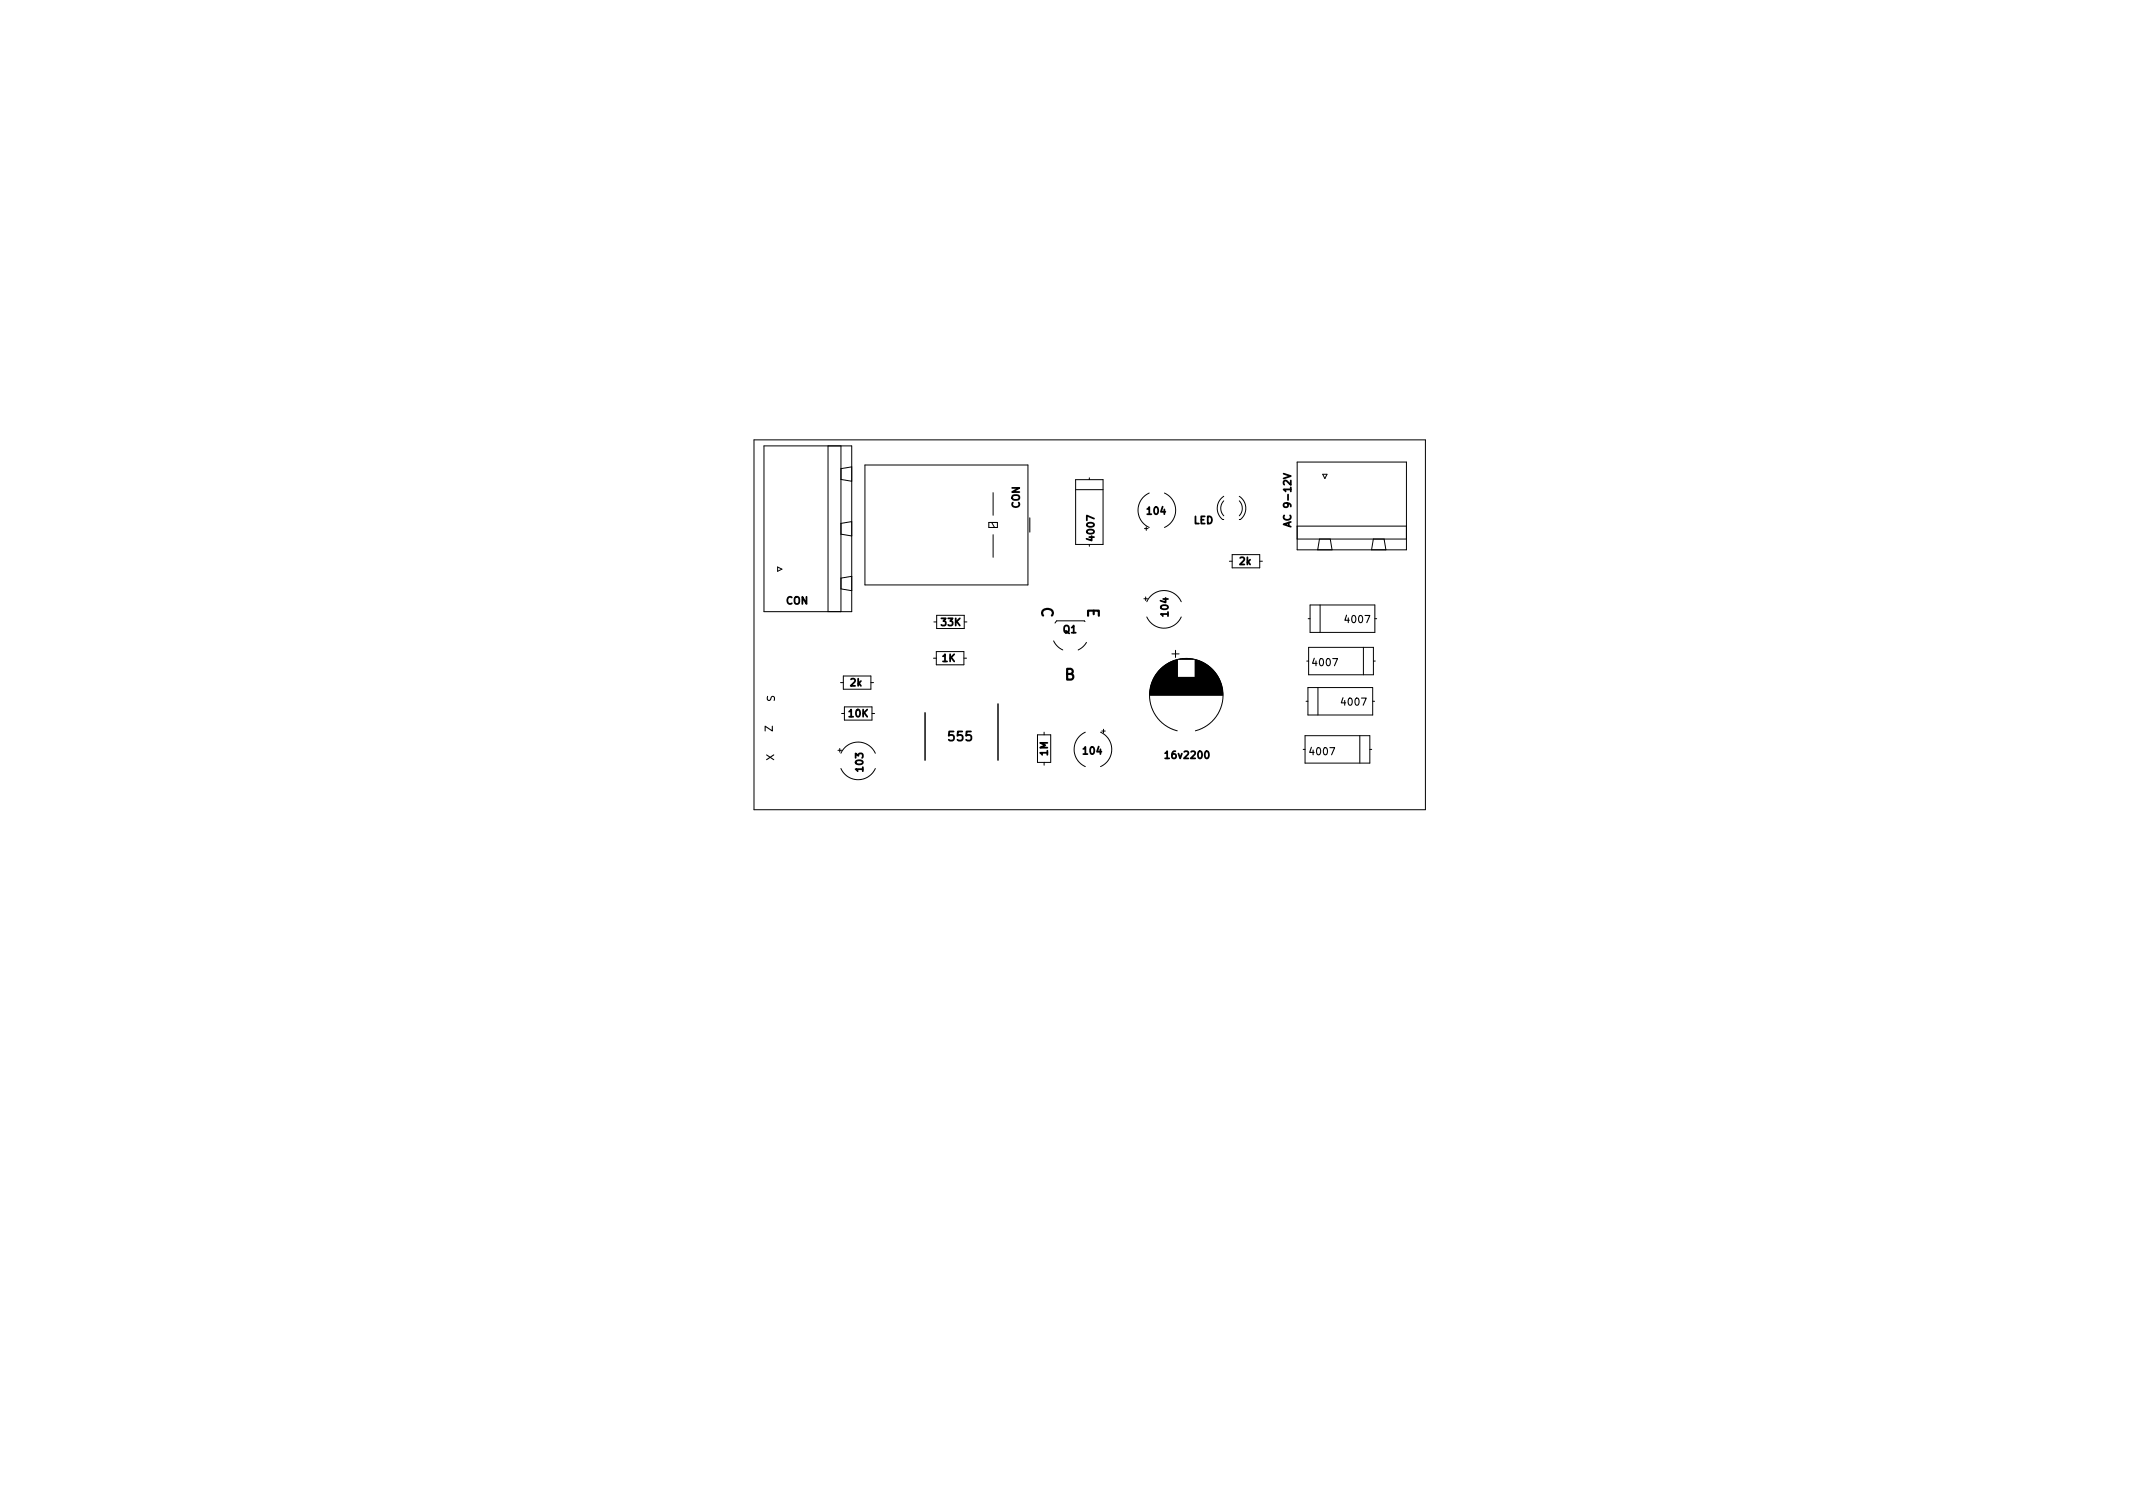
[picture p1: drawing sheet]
<svg xmlns="http://www.w3.org/2000/svg" width="297mm" height="210mm" viewBox="0 0 297 210" stroke-linecap="round" stroke-linejoin="round" font-family="sans-serif">
<defs><g id="words">
<g font-size="2.1">
<text x="145" y="84.5" transform="rotate(90 145 84.5)">C</text>
<text x="151.5" y="84.7" transform="rotate(90 151.5 84.7)">E</text>
<text x="148.2" y="94.7">B</text>
</g>
<text font-size="1.8" x="132.2" y="103.2">555</text>
<g font-size="1.4">
<text x="142" y="70.8" transform="rotate(-90 142 70.8)">CON</text>
<text x="159.8" y="71.6">104</text>
<text x="152.4" y="75.1" transform="rotate(-90 152.4 75.1)">4007</text>
<text x="166.2" y="72.9">LED</text>
<text x="179.8" y="72.7" transform="rotate(-90 179.8 72.7)">AC 9-12V</text>
<text x="172.6" y="78.6">2k</text>
<text x="109.5" y="84.1">CON</text>
<text x="131.1" y="87.1">33K</text>
<text x="148.1" y="88.1">Q1</text>
<text x="162.7" y="85.7" transform="rotate(-90 162.7 85.7)">104</text>
<text x="187.5" y="86.7">4007</text>
<text x="118.4" y="95.5">2k</text>
<text x="131.2" y="92.1">1K</text>
<text x="183" y="92.7">4007</text>
<text x="107.6" y="101.9" transform="rotate(-90 107.6 101.9)">Z</text>
<text x="107.9" y="97.7" transform="rotate(-90 107.9 97.7)">S</text>
<text x="118.2" y="99.8">10K</text>
<text x="187" y="98.2">4007</text>
<text x="107.8" y="105.9" transform="rotate(-90 107.8 105.9)">X</text>
<text x="120.2" y="107.3" transform="rotate(-90 120.2 107.3)">103</text>
<text x="145.9" y="105.2" transform="rotate(-90 145.9 105.2)">1M</text>
<text x="150.9" y="105">104</text>
<text x="162.6" y="105.6">16v2200</text>
<text x="182.6" y="105.1">4007</text>
</g>
</g></defs>
<g fill="none" stroke="#000" stroke-width=".14">
<path d="M105 61.2h93.5v51.5h-93.5zM106.4 62.1h12.2v23.1h-12.2zM108.3 78.9l.6 .3-.6 .3zM115.3 62.1v23.1M117.1 66.8l1.5 .2M117.1 62.1v23.1M117.1 74.4l1.5 .2M118.6 65l-1.5 .3M118.6 72.6l-1.5 .3M120.5 64.7h22.7v16.7h-22.7zM137.7 72.7h1.2v.7h-1.2zM138.1 72.7l.4 .7"/>
<path d="M138.3 68.6v3.1M138.3 74.4v3.2M143.4 72.1v2M149.8 68.2h3.8M149.8 66.8h3.8v9h-3.8zM151.7 66.5v.3M151.7 75.8v.3M159.4 73.6h.5M159.6 73.4v.5M160 68.7a2.62 2.62 0 0 0-1.5 2.3 2.62 2.62 0 0 0 1.5 2.4M162.2 68.7a2.62 2.62 0 0 1 1.5 2.3 2.62 2.62 0 0 1-1.5 2.4M170.4 69.7a1.5 1.5 0 0 0 0 2.1"/>
<path d="M170.4 69.1a1.99 1.99 0 0 0-.1 3.2h.1M171.2 78.1h.4M171.6 77.2h3.8v1.9h-3.8zM172.6 69.1a1.99 1.99 0 0 1 .1 3.2h-.1M172.6 69.7a1.5 1.5 0 0 1 0 2.1M175.4 78.1h.4M180.6 75.1h15.3M180.6 64.3h15.3v12.3h-15.3zM180.6 73.3h15.3M183.7 75.1l-.2 1.5M184.2 66h.6l-.3 .6zM185.3 75.1l.2 1.5"/>
<path d="M191.3 75.1l-.3 1.5M192.7 75.1l.3 1.5M117.1 95h.3M117.1 82l1.5 .2M117.2 99.3h.4M117.4 94.1h3.9v1.9h-3.9zM117.6 98.4h3.8v1.9h-3.8zM118.6 80.2l-1.5 .3M121.3 95h.3M121.4 99.3h.4M130 91.6h.4M130.1 86.6h.3"/>
<path d="M130.4 90.7h3.8v1.9h-3.8zM130.4 85.7h3.9v1.8h-3.9zM134.2 91.6h.4M134.3 86.6h.3M146.7 89.2a2.58 2.58 0 0 0 1.3 1.3M151 86.4h-3.8l-.3 .4M151.3 89.4l-.6 .7-.5 .4M159.3 83.4h.5M159.5 83.1v.5M159.7 83.8a2.62 2.62 0 0 1 2.4-1.6 2.62 2.62 0 0 1 2.4 1.6M159.7 85.9a2.62 2.62 0 0 0 2.4 1.6 2.62 2.62 0 0 0 2.4-1.6M160.1 96.7h10.2"/>
<path d="M160.1 96.8h10.2M160.1 96.6h10.2M160.1 96.5h10.2M160.1 96.4h10.2M160.1 96.3h10.2M160.2 96.2h10.1M160.2 96.2h10M160.2 96.1h10M160.2 96h10M160.2 95.9h10M160.2 95.8h10M160.2 95.7h10"/>
<path d="M160.3 95.6h9.8M160.3 95.5h9.8M160.3 95.4h9.8M160.3 95.3h9.8M160.3 95.3h9.7M160.4 95.2h9.6M160.4 95.1h9.6M160.4 95h9.6M160.5 95h9.4M160.5 94.9h9.4M160.5 94.8h9.4M160.6 94.7h9.2"/>
<path d="M160.6 94.6h9.2M160.7 94.5h9M160.7 94.4h9M160.8 94.3h8.8M160.8 94.3h3.2M160.8 94.2h3.2M160.9 94.2h3.1M160.9 94.1h3.1M160.9 94h3.1M161 94h3M161 93.9h3M161.1 93.8h2.9"/>
<path d="M161.2 93.7h2.8M161.2 93.6h2.8M161.3 93.6h2.7M161.3 93.5h2.7M161.4 93.4h2.6M161.5 93.3h2.5M161.6 93.2h2.4M161.7 93.1h2.3M161.8 93h2.2M161.9 93h2.1M161.9 92.9h2.1M162 92.8h2"/>
<path d="M162.1 92.8h1.9M162.1 92.7h1.9M162.2 92.7h1.8M162.3 92.6h1.7M162.4 92.6h1.6M162.4 92.5h1.6M162.5 92.5h1.5M162.6 92.4h1.4M162.7 92.4h1.3M162.8 92.3h1.2M162.9 92.2h1.1M163 92.2h1"/>
<path d="M163.1 92.2h.9M163.2 92.1h.8M163.2 91h1M163.3 92.1h.7M163.4 92h.6M163.5 92h.5M163.6 92h.4M163.7 91.9h.3M163.7 90.5v1M163.8 91.9h.2M164.1 91.8h2.2M164.3 91.8h1.8"/>
<path d="M164.6 91.7h1.2M166.4 91.9h.2M166.4 91.9h.3M166.4 92h.4M166.4 92h.5M166.4 92h.6M166.4 92.1h.7M166.4 92.1h.8M166.4 92.2h.9M166.4 92.2h1M166.4 92.2h1.1M166.4 92.3h1.2"/>
<path d="M166.4 92.4h1.3M166.4 92.4h1.4M166.4 92.5h1.5M166.4 92.5h1.6M166.4 92.6h1.6M166.4 92.6h1.7M166.4 92.7h1.8M166.4 92.7h1.9M166.4 92.8h1.9M166.4 92.8h2M166.4 92.9h2.1M166.4 93h2.1"/>
<path d="M166.4 93h2.2M166.4 93.1h2.3M166.4 93.2h2.4M166.4 93.3h2.5M166.4 93.4h2.6M166.4 93.5h2.7M166.4 93.6h2.7M166.4 93.6h2.8M166.4 93.7h2.8M166.4 93.7h2.9M166.4 93.8h2.9M166.4 93.9h3"/>
<path d="M166.4 94h3M166.4 94h3.1M166.4 94.1h3.1M166.4 94.2h3.1M166.4 94.2h3.2M166.4 94.3h3.2M181.9 97.6h.2M182 92h.2M182.1 95.7h9.1v3.9h-9.1zM182.2 86.1h.2M182.2 90.1h9.1v3.9h-9.1zM182.4 84.2h9.1v3.9h-9.1z"/>
<path d="M183.5 95.7v3.9M183.8 84.2v3.9M189.9 90.1v3.9M191.2 97.6h.2M191.3 92h.2M191.5 86.1h.2M116.7 104.5h.5M116.9 104.2v.5M117.1 107a2.62 2.62 0 0 0 2.4 1.6 2.62 2.62 0 0 0 2.4-1.6M117.1 104.9a2.62 2.62 0 0 1 2.4-1.6 2.62 2.62 0 0 1 2.4 1.6M144.5 102.3h1.8v3.9h-1.8zM145.4 101.9v.4"/>
<path d="M145.4 106.2v.3M151.1 102a2.62 2.62 0 0 0-1.5 2.3 2.62 2.62 0 0 0 1.5 2.4M153.3 102a2.62 2.62 0 0 1 1.5 2.3 2.62 2.62 0 0 1-1.5 2.4M153.4 101.8h.5M153.7 101.5v.5M163.9 101.8a5.1 5.1 0 0 1-2.9-7.9 5.1 5.1 0 0 1 8.4 0 5.1 5.1 0 0 1-2.9 7.9M181.5 104.3h.2M181.7 102.4h9.1v3.9h-9.1zM189.4 102.4v3.9M190.8 104.3h.2"/>
</g>
<path d="M128.8 99.2v6.6M139 98v7.8" fill="none" stroke="#000" stroke-width=".2"/>
<path d="M178.8 66l1 .3-1 .3M179.5 72.8v.4M179.8 72.7l-1 .3 1 .3" fill="none" stroke="#000" stroke-width=".25"/>
<use href="#words"/>
</svg>
